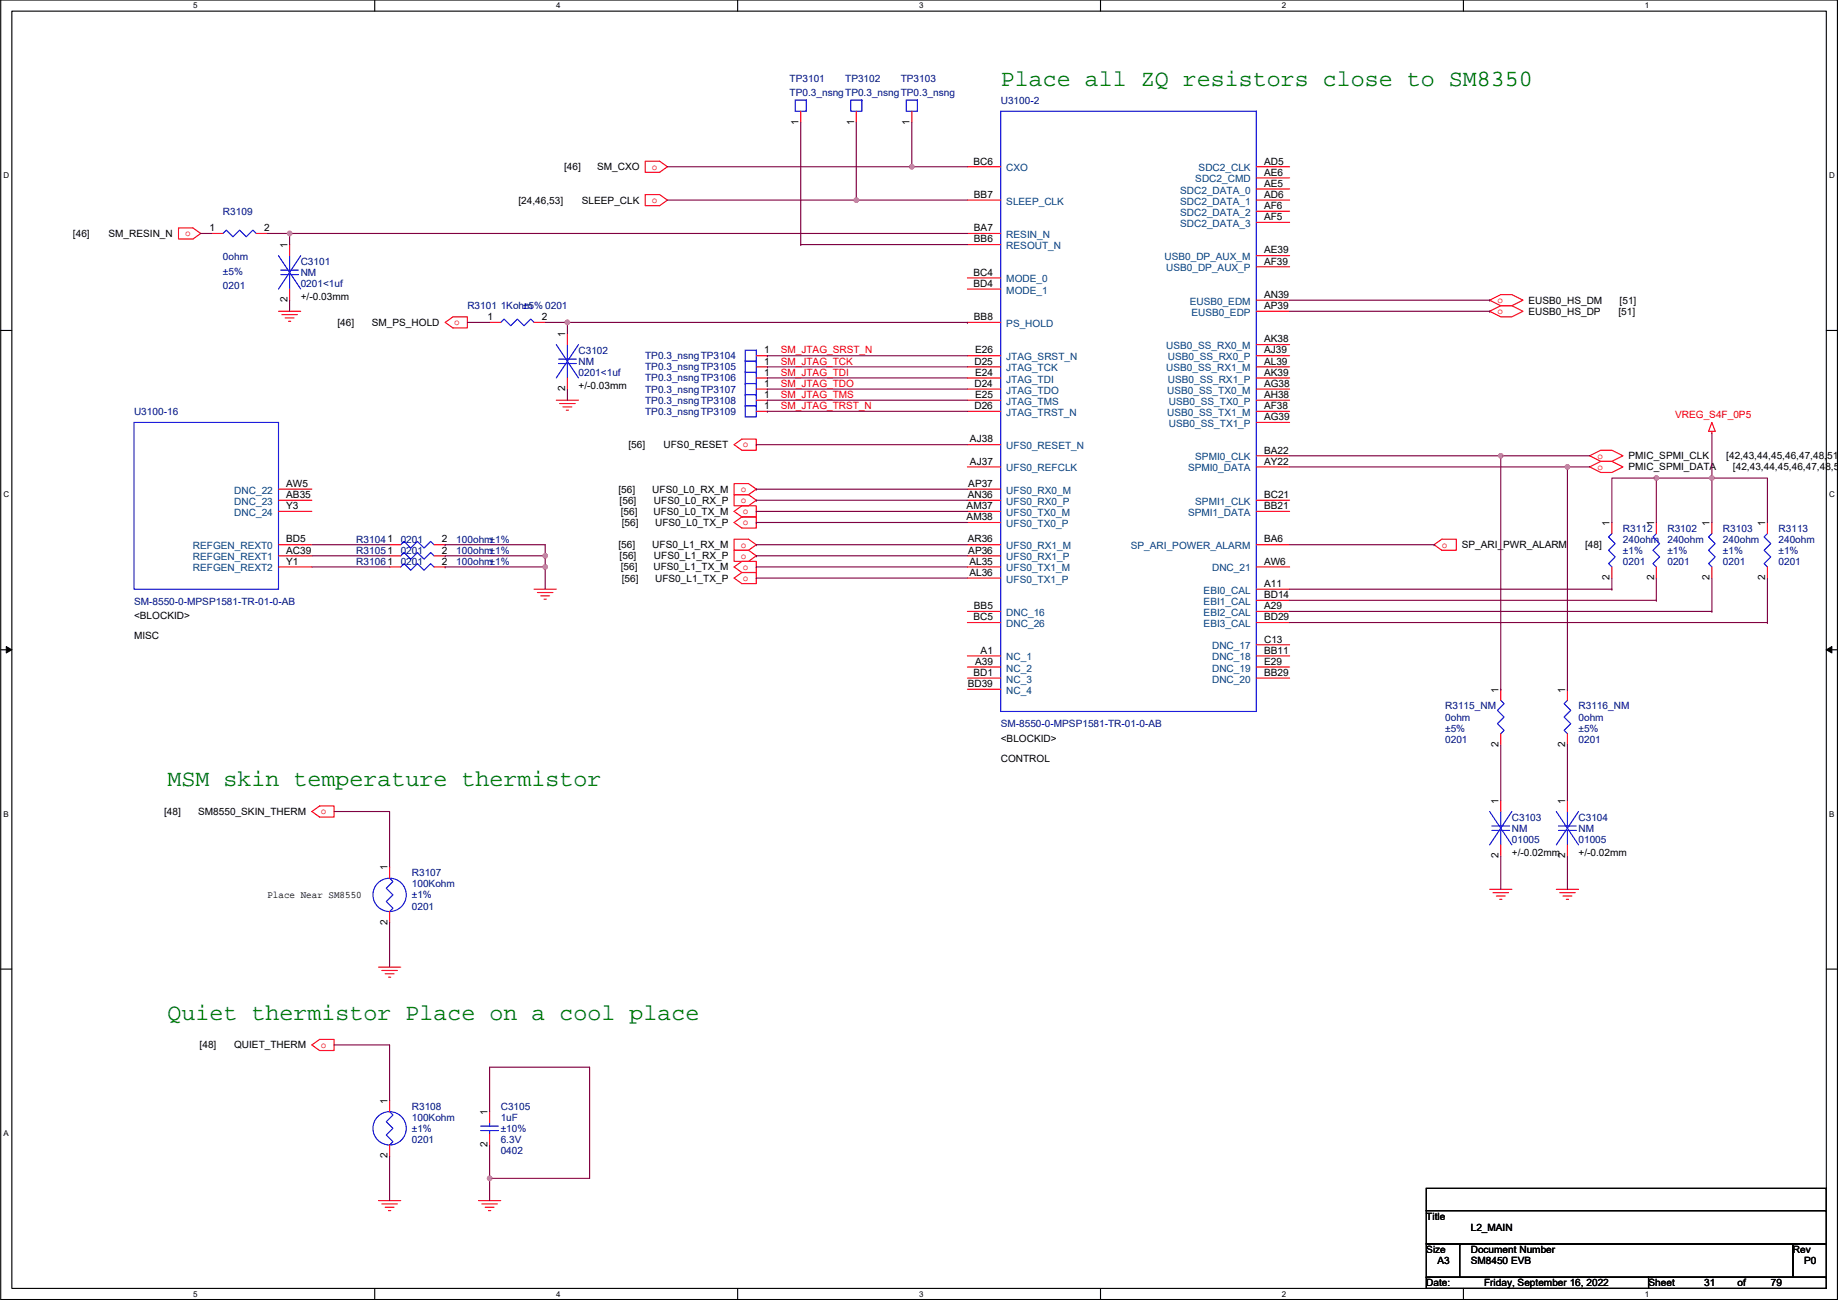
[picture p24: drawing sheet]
<svg xmlns="http://www.w3.org/2000/svg" width="420mm" height="297mm" viewBox="0 0 420 297" stroke-linecap="round" stroke-linejoin="round" font-family="sans-serif">
<defs><g id="words">
<g font-size="5.3" fill="#008000">
<text x="228.8" y="19.7">Place all ZQ resistors close to SM8350</text>
<text x="38.3" y="179.7">MSM skin temperature thermistor</text>
<text x="38.3" y="233">Quiet thermistor Place on a cool place</text>
</g>
<g font-size="2.3" fill="#000080">
<text x="180.5" y="18.8">TP3101</text>
<text x="180.5" y="21.9">TP0.3_nsngTP0.3_nsngTP0.3_nsng</text>
<text x="193.2" y="18.8">TP3102</text>
<text x="205.9" y="18.8">TP3103</text>
<text x="228.8" y="23.7">U3100-2</text>
<text x="51" y="49.1">R3109</text>
<text x="51" y="59.5">0ohm</text>
<text x="51" y="62.8">±5%</text>
<text x="68.7" y="60.5">C3101</text>
<text x="68.7" y="63">NM</text>
<text x="68.7" y="65.6">0201&lt;1uf</text>
<text x="51" y="66.1">0201</text>
<text x="106.8" y="70.7">R3101 1Kohm</text>
<text x="119.5" y="70.7">±5% 0201</text>
<text x="132.2" y="80.8">C3102</text>
<text x="132.2" y="83.4">NM</text>
<text x="147.5" y="82.1">TP0.3_nsngTP3104</text>
<text x="132.2" y="85.9">0201&lt;1uf</text>
<text x="147.5" y="84.6">TP0.3_nsngTP3105</text>
<text x="147.5" y="87.2">TP0.3_nsngTP3106</text>
<text x="147.5" y="89.7">TP0.3_nsngTP3107</text>
<text x="30.6" y="94.8">U3100-16</text>
<text x="147.5" y="92.2">TP0.3_nsngTP3108</text>
<text x="147.5" y="94.8">TP0.3_nsngTP3109</text>
<text x="81.4" y="124">R31041</text>
<text x="91.6" y="124">0201</text>
<text x="104.3" y="124">100ohm±1%</text>
<text x="371" y="121.5">R3112</text>
<text x="371" y="124">240ohm</text>
<text x="381.2" y="121.5">R3102</text>
<text x="381.2" y="124">240ohm</text>
<text x="393.9" y="121.5">R3103</text>
<text x="393.9" y="124">240ohm</text>
<text x="406.6" y="121.5">R3113</text>
<text x="406.6" y="124">240ohm</text>
<text x="81.4" y="126.5">R31051</text>
<text x="81.4" y="129.1">R31061</text>
<text x="91.6" y="126.5">0201</text>
<text x="91.6" y="129.1">0201</text>
<text x="104.3" y="126.5">100ohm±1%</text>
<text x="104.3" y="129.1">100ohm±1%</text>
<text x="371" y="126.5">±1%</text>
<text x="371" y="129.1">0201</text>
<text x="381.2" y="126.5">±1%</text>
<text x="381.2" y="129.1">0201</text>
<text x="393.9" y="126.5">±1%</text>
<text x="393.9" y="129.1">0201</text>
<text x="406.6" y="126.5">±1%</text>
<text x="406.6" y="129.1">0201</text>
<text x="30.6" y="138.2">SM-8550-0-MPSP1581-TR-01-0-AB</text>
<text x="228.8" y="166.2">SM-8550-0-MPSP1581-TR-01-0-AB</text>
<text x="330.4" y="162.1">R3115_NM</text>
<text x="330.4" y="164.6">0ohm</text>
<text x="330.4" y="167.2">±5%</text>
<text x="360.8" y="162.1">R3116_NM</text>
<text x="360.8" y="164.6">0ohm</text>
<text x="360.8" y="167.2">±5%</text>
<text x="330.4" y="169.7">0201</text>
<text x="360.8" y="169.7">0201</text>
<text x="345.6" y="187.5">C3103</text>
<text x="345.6" y="190">NM</text>
<text x="360.8" y="187.5">C3104</text>
<text x="360.8" y="190">NM</text>
<text x="345.6" y="192.6">01005</text>
<text x="360.8" y="192.6">01005</text>
<text x="94.1" y="200.2">R3107</text>
<text x="94.1" y="202.7">100Kohm</text>
<text x="94.1" y="205.3">±1%</text>
<text x="94.1" y="207.8">0201</text>
<text x="94.1" y="253.5">R3108</text>
<text x="94.1" y="256.1">100Kohm</text>
<text x="114.5" y="253.5">C3105</text>
<text x="114.5" y="256.1">1uF</text>
<text x="94.1" y="258.6">±1%</text>
<text x="94.1" y="261.2">0201</text>
<text x="114.5" y="263.7">0402</text>
<text x="114.5" y="261.2">6.3V</text>
<text x="114.5" y="258.6">±10%</text>
</g>
<g font-size="2.3">
<text x="182.5" y="28.5" transform="rotate(-90 182.5 28.5)">1</text>
<text x="195.2" y="28.5" transform="rotate(-90 195.2 28.5)">1</text>
<text x="207.9" y="28.5" transform="rotate(-90 207.9 28.5)">1</text>
<text x="128.9" y="38.9">[46]</text>
<text x="136.5" y="38.9">SM_CXO</text>
<text x="222.5" y="37.6">BC6</text>
<text x="289" y="37.6">AD5</text>
<text x="289" y="40.1">AE6</text>
<text x="118.5" y="46.5">[24,46,53]</text>
<text x="133" y="46.5">SLEEP_CLK</text>
<text x="222.6" y="45.2">BB7</text>
<text x="289" y="42.7">AE5</text>
<text x="289" y="45.2">AD6</text>
<text x="289" y="47.8">AF6</text>
<text x="47.9" y="52.8">1</text>
<text x="60.4" y="52.8">2</text>
<text x="222.6" y="52.8">BA7</text>
<text x="289" y="50.3">AF5</text>
<text x="16.7" y="54.1">[46]</text>
<text x="24.8" y="54.1">SM_RESIN_N</text>
<text x="65.7" y="56.6" transform="rotate(-90 65.7 56.6)">1</text>
<text x="222.6" y="55.4">BB6</text>
<text x="289" y="57.9">AE39</text>
<text x="222.5" y="63">BC4</text>
<text x="222.5" y="65.5">BD4</text>
<text x="289" y="60.5">AF39</text>
<text x="65.7" y="69.1" transform="rotate(-90 65.7 69.1)">2</text>
<text x="68.7" y="68.6">+/-0.03mm</text>
<text x="289" y="68.1">AN39</text>
<text x="289" y="70.6">AP39</text>
<text x="349.4" y="69.4">EUSB0_HS_DM</text>
<text x="349.4" y="71.9">EUSB0_HS_DP</text>
<text x="370" y="71.9">[51]</text>
<text x="370.2" y="69.4">[51]</text>
<text x="77.1" y="74.5">[46]</text>
<text x="85" y="74.5">SM_PS_HOLD</text>
<text x="111.4" y="73.2">1</text>
<text x="123.9" y="73.2">2</text>
<text x="129.2" y="77" transform="rotate(-90 129.2 77)">1</text>
<text x="222.6" y="73.2">BB8</text>
<text x="174.7" y="83.3">1</text>
<text x="174.7" y="80.8">1</text>
<text x="222.8" y="83.3">D25</text>
<text x="222.9" y="80.8">E26</text>
<text x="289" y="78.2">AK38</text>
<text x="289" y="80.8">AJ39</text>
<text x="289" y="83.3">AL39</text>
<text x="129.2" y="89.4" transform="rotate(-90 129.2 89.4)">2</text>
<text x="132.2" y="88.9">+/-0.03mm</text>
<text x="174.7" y="85.9">1</text>
<text x="174.7" y="88.4">1</text>
<text x="222.8" y="88.4">D24</text>
<text x="222.9" y="85.9">E24</text>
<text x="289" y="85.9">AK39</text>
<text x="289" y="88.4">AG38</text>
<text x="174.7" y="90.9">1</text>
<text x="174.7" y="93.5">1</text>
<text x="222.8" y="93.5">D26</text>
<text x="222.9" y="90.9">E25</text>
<text x="289" y="90.9">AH38</text>
<text x="289" y="93.5">AF38</text>
<text x="221.7" y="101.1">AJ38</text>
<text x="289" y="96">AG39</text>
<text x="143.7" y="102.4">[56]</text>
<text x="151.7" y="102.4">UFS0_RESET</text>
<text x="221.7" y="106.2">AJ37</text>
<text x="289" y="103.6">BA22</text>
<text x="289" y="106.2">AY22</text>
<text x="372.3" y="107.5">PMIC_SPMI_DATA</text>
<text x="372.3" y="104.9">PMIC_SPMI_CLK</text>
<text x="394.6" y="104.9">[42,43,44,45,46,47,48,51</text>
<text x="396.2" y="107.5">[42,43,44,45,46,47,48,5</text>
<text x="65.4" y="111.3">AW5</text>
<text x="65.4" y="113.8">AB35</text>
<text x="141.4" y="112.6">[56]</text>
<text x="149.1" y="112.6">UFS0_L0_RX_M</text>
<text x="221.2" y="113.8">AN36</text>
<text x="221.3" y="111.3">AP37</text>
<text x="289" y="113.8">BC21</text>
<text x="65.4" y="116.3">Y3</text>
<text x="141.6" y="115.1">[56]</text>
<text x="141.9" y="117.6">[56]</text>
<text x="149.4" y="117.6">UFS0_L0_TX_M</text>
<text x="149.5" y="115.1">UFS0_L0_RX_P</text>
<text x="221" y="116.3">AM37</text>
<text x="221" y="118.9">AM38</text>
<text x="289" y="116.3">BB21</text>
<text x="65.4" y="124">BD5</text>
<text x="101" y="124">2</text>
<text x="141.4" y="125.3">[56]</text>
<text x="142.2" y="120.2">[56]</text>
<text x="149.1" y="125.3">UFS0_L1_RX_M</text>
<text x="149.8" y="120.2">UFS0_L0_TX_P</text>
<text x="221.2" y="124">AR36</text>
<text x="289" y="124">BA6</text>
<text x="334.2" y="125.3">SP_ARI_PWR_ALARM</text>
<text x="362.4" y="125.3">[48]</text>
<text x="367.9" y="120.1" transform="rotate(-90 367.9 120.1)">1</text>
<text x="378.1" y="120.1" transform="rotate(-90 378.1 120.1)">1</text>
<text x="390.8" y="120.1" transform="rotate(-90 390.8 120.1)">1</text>
<text x="403.5" y="120.1" transform="rotate(-90 403.5 120.1)">1</text>
<text x="65.4" y="126.5">AC39</text>
<text x="65.4" y="129">Y1</text>
<text x="101" y="126.5">2</text>
<text x="101" y="129">2</text>
<text x="141.6" y="127.8">[56]</text>
<text x="141.9" y="130.3">[56]</text>
<text x="149.4" y="130.3">UFS0_L1_TX_M</text>
<text x="149.5" y="127.8">UFS0_L1_RX_P</text>
<text x="221.3" y="126.5">AP36</text>
<text x="221.6" y="129">AL35</text>
<text x="221.6" y="131.6">AL36</text>
<text x="289" y="129">AW6</text>
<text x="142.2" y="132.9">[56]</text>
<text x="149.8" y="132.9">UFS0_L1_TX_P</text>
<text x="289" y="134.1">A11</text>
<text x="289" y="136.7">BD14</text>
<text x="367.9" y="132.6" transform="rotate(-90 367.9 132.6)">2</text>
<text x="378.1" y="132.6" transform="rotate(-90 378.1 132.6)">2</text>
<text x="390.8" y="132.6" transform="rotate(-90 390.8 132.6)">2</text>
<text x="403.5" y="132.6" transform="rotate(-90 403.5 132.6)">2</text>
<text x="30.6" y="141.5">&lt;BLOCKID&gt;</text>
<text x="222.5" y="141.7">BC5</text>
<text x="222.6" y="139.2">BB5</text>
<text x="289" y="139.2">A29</text>
<text x="289" y="141.7">BD29</text>
<text x="30.6" y="146.1">MISC</text>
<text x="224.2" y="149.4">A1</text>
<text x="289" y="149.4">BB11</text>
<text x="289" y="146.8">C13</text>
<text x="222.5" y="154.4">BD1</text>
<text x="222.9" y="151.9">A39</text>
<text x="289" y="151.9">E29</text>
<text x="289" y="154.4">BB29</text>
<text x="221.2" y="157">BD39</text>
<text x="342.6" y="158.2" transform="rotate(-90 342.6 158.2)">1</text>
<text x="357.8" y="158.2" transform="rotate(-90 357.8 158.2)">1</text>
<text x="228.8" y="169.5">&lt;BLOCKID&gt;</text>
<text x="342.6" y="170.7" transform="rotate(-90 342.6 170.7)">2</text>
<text x="357.8" y="170.7" transform="rotate(-90 357.8 170.7)">2</text>
<text x="228.8" y="174">CONTROL</text>
<text x="342.6" y="183.6" transform="rotate(-90 342.6 183.6)">1</text>
<text x="357.8" y="183.6" transform="rotate(-90 357.8 183.6)">1</text>
<text x="37.5" y="186.2">[48]</text>
<text x="45.3" y="186.2">SM8550_SKIN_THERM</text>
<text x="342.6" y="196.1" transform="rotate(-90 342.6 196.1)">2</text>
<text x="345.6" y="195.6">+/-0.02mm</text>
<text x="357.8" y="196.1" transform="rotate(-90 357.8 196.1)">2</text>
<text x="360.8" y="195.6">+/-0.02mm</text>
<text x="88.6" y="198.9" transform="rotate(-90 88.6 198.9)">1</text>
<text x="61.1" y="205.1">Place Near SM8550</text>
<text x="88.6" y="211.3" transform="rotate(-90 88.6 211.3)">2</text>
<text x="45.6" y="239.6">[48]</text>
<text x="53.5" y="239.6">QUIET_THERM</text>
<text x="88.6" y="252.2" transform="rotate(-90 88.6 252.2)">1</text>
<text x="111.4" y="254.8" transform="rotate(-90 111.4 254.8)">1</text>
<text x="111.4" y="262.1" transform="rotate(-90 111.4 262.1)">2</text>
<text x="88.6" y="264.7" transform="rotate(-90 88.6 264.7)">2</text>
<text x="326" y="278.7">Title</text>
<text x="336.2" y="281.2">L2_MAIN</text>
<text x="326" y="286.3">Size</text>
<text x="336.2" y="286.3">Document Number</text>
<text x="409.9" y="286.3">Rev</text>
<text x="326" y="293.9">Date:</text>
<text x="328.6" y="288.8">A3</text>
<text x="336.2" y="288.8">SM8450 EVB</text>
<text x="339.3" y="293.9">Friday, September 16, 2022</text>
<text x="376.8" y="293.9">Sheet</text>
<text x="389.5" y="293.9">31</text>
<text x="397.2" y="293.9">of</text>
<text x="404.8" y="293.9">79</text>
<text x="412.4" y="288.8">P0</text>
</g>
<g font-size="2.3" fill="#f00">
<text x="149" y="38.7">o</text>
<text x="149" y="46.4">o</text>
<text x="42.3" y="54">o</text>
<text x="342.3" y="69.2">o</text>
<text x="342.3" y="71.8">o</text>
<text x="103.8" y="74.3">o</text>
<text x="178.5" y="80.7">SM_JTAG_SRST_N</text>
<text x="178.5" y="83.3">SM_JTAG_TCK</text>
<text x="178.5" y="85.8">SM_JTAG_TDI</text>
<text x="178.5" y="88.4">SM_JTAG_TDO</text>
<text x="178.5" y="90.9">SM_JTAG_TMS</text>
<text x="178.5" y="93.4">SM_JTAG_TRST_N</text>
<text x="382.9" y="95.5">VREG_S4F_0P5</text>
<text x="169.8" y="102.2">o</text>
<text x="365.2" y="107.3">o</text>
<text x="365.2" y="104.8">o</text>
<text x="169.3" y="112.4">o</text>
<text x="169.3" y="114.9">o</text>
<text x="169.8" y="117.5">o</text>
<text x="169.3" y="125.1">o</text>
<text x="169.8" y="120">o</text>
<text x="329.6" y="125.1">o</text>
<text x="169.3" y="127.6">o</text>
<text x="169.8" y="130.2">o</text>
<text x="169.8" y="132.7">o</text>
<text x="73.3" y="186.1">o</text>
<text x="73.3" y="239.4">o</text>
</g>
<g font-size="2.3" fill="#004080">
<text x="230" y="39.1">CXO</text>
<text x="273.2" y="41.7">SDC2_CMD</text>
<text x="274" y="39.1">SDC2_CLK</text>
<text x="230" y="46.8">SLEEP_CLK</text>
<text x="269.8" y="44.2">SDC2_DATA_0</text>
<text x="269.8" y="46.8">SDC2_DATA_1</text>
<text x="269.8" y="49.3">SDC2_DATA_2</text>
<text x="269.8" y="51.8">SDC2_DATA_3</text>
<text x="230" y="54.4">RESIN_N</text>
<text x="230" y="56.9">RESOUT_N</text>
<text x="266.2" y="59.5">USB0_DP_AUX_M</text>
<text x="230" y="64.5">MODE_0</text>
<text x="266.6" y="62">USB0_DP_AUX_P</text>
<text x="230" y="67.1">MODE_1</text>
<text x="272" y="69.6">EUSB0_EDM</text>
<text x="230" y="74.7">PS_HOLD</text>
<text x="272.3" y="72.2">EUSB0_EDP</text>
<text x="230" y="82.3">JTAG_SRST_N</text>
<text x="266.6" y="79.8">USB0_SS_RX0_M</text>
<text x="267" y="82.3">USB0_SS_RX0_P</text>
<text x="230" y="84.9">JTAG_TCK</text>
<text x="230" y="87.4">JTAG_TDI</text>
<text x="230" y="89.9">JTAG_TDO</text>
<text x="266.6" y="84.9">USB0_SS_RX1_M</text>
<text x="266.8" y="89.9">USB0_SS_TX0_M</text>
<text x="267" y="87.4">USB0_SS_RX1_P</text>
<text x="230" y="92.5">JTAG_TMS</text>
<text x="230" y="95">JTAG_TRST_N</text>
<text x="266.8" y="95">USB0_SS_TX1_M</text>
<text x="267.2" y="92.5">USB0_SS_TX0_P</text>
<text x="267.2" y="97.6">USB0_SS_TX1_P</text>
<text x="230" y="107.7">UFS0_REFCLK</text>
<text x="230" y="102.6">UFS0_RESET_N</text>
<text x="271.6" y="107.7">SPMI0_DATA</text>
<text x="273.2" y="105.2">SPMI0_CLK</text>
<text x="53.6" y="112.8">DNC_22</text>
<text x="230" y="112.8">UFS0_RX0_M</text>
<text x="53.6" y="115.3">DNC_23</text>
<text x="53.6" y="117.9">DNC_24</text>
<text x="230" y="115.3">UFS0_RX0_P</text>
<text x="230" y="117.9">UFS0_TX0_M</text>
<text x="271.6" y="117.9">SPMI1_DATA</text>
<text x="273.2" y="115.3">SPMI1_CLK</text>
<text x="44.1" y="125.5">REFGEN_REXT0</text>
<text x="230" y="125.5">UFS0_RX1_M</text>
<text x="230" y="120.4">UFS0_TX0_P</text>
<text x="258.5" y="125.5">SP_ARI_POWER_ALARM</text>
<text x="44.1" y="128">REFGEN_REXT1</text>
<text x="44.1" y="130.6">REFGEN_REXT2</text>
<text x="230" y="128">UFS0_RX1_P</text>
<text x="230" y="130.6">UFS0_TX1_M</text>
<text x="277.1" y="130.6">DNC_21</text>
<text x="230" y="133.1">UFS0_TX1_P</text>
<text x="275.2" y="135.7">EBI0_CAL</text>
<text x="230" y="140.7">DNC_16</text>
<text x="230" y="143.3">DNC_26</text>
<text x="275.2" y="138.2">EBI1_CAL</text>
<text x="275.2" y="140.7">EBI2_CAL</text>
<text x="275.2" y="143.3">EBI3_CAL</text>
<text x="277.1" y="148.4">DNC_17</text>
<text x="230" y="150.9">NC_1</text>
<text x="230" y="153.4">NC_2</text>
<text x="230" y="156">NC_3</text>
<text x="277.1" y="150.9">DNC_18</text>
<text x="277.1" y="153.4">DNC_19</text>
<text x="277.1" y="156">DNC_20</text>
<text x="230" y="158.5">NC_4</text>
</g>
<g font-size="1.8">
<text x="44.2" y="1.9">5</text>
<text x="127.1" y="1.9">4</text>
<text x="210.1" y="1.9">3</text>
<text x="293.1" y="1.9">2</text>
<text x="376" y="1.9">1</text>
<text x=".8" y="40.7">D</text>
<text x="418.1" y="40.7">D</text>
<text x=".8" y="113.6">C</text>
<text x="418.1" y="113.6">C</text>
<text x=".8" y="186.6">B</text>
<text x="418.1" y="186.6">B</text>
<text x=".8" y="259.6">A</text>
<text x="44.2" y="296.3">5</text>
<text x="127.1" y="296.3">4</text>
<text x="210.1" y="296.3">3</text>
<text x="293.1" y="296.3">2</text>
<text x="376" y="296.3">1</text>
</g>
</g></defs>
<path d="M.2 0h419.8v296.9h-419.8zM2.7 2.5h414.8v291.9h-414.8z" fill="none" stroke="#000" stroke-width=".25"/>
<g fill="#fff">
<path d="M44.2 .3h1v2h-1z"/>
<path d="M44.2 294.6h1v2.1h-1z"/>
</g>
<path d="M85.7 0v2.5M85.7 294.4v2.5" fill="none" stroke="#000" stroke-width=".25"/>
<g fill="#fff">
<path d="M127.1 .3h1v2h-1z"/>
<path d="M127.1 294.6h1v2.1h-1z"/>
</g>
<path d="M168.6 0v2.5M168.6 294.4v2.5" fill="none" stroke="#000" stroke-width=".25"/>
<g fill="#fff">
<path d="M210.1 .3h1v2h-1z"/>
<path d="M210.1 294.6h1v2.1h-1z"/>
</g>
<path d="M251.6 0v2.5M251.6 294.4v2.5" fill="none" stroke="#000" stroke-width=".25"/>
<g fill="#fff">
<path d="M293.1 .3h1v2h-1z"/>
<path d="M293.1 294.6h1v2.1h-1z"/>
</g>
<path d="M334.5 0v2.5M334.5 294.4v2.5" fill="none" stroke="#000" stroke-width=".25"/>
<g fill="#fff">
<path d="M376 .3h1v2h-1z"/>
<path d="M376 294.6h1v2.1h-1z"/>
<path d="M.8 39h1.3v2.1h-1.3z"/>
<path d="M418.1 39h1.3v2.1h-1.3z"/>
<path d="M.8 112h1.3v2h-1.3z"/>
<path d="M418.1 112h1.3v2h-1.3z"/>
</g>
<path d="M.2 75.5h2.5M417.5 75.5h2.5" fill="none" stroke="#000" stroke-width=".25"/>
<g fill="#fff">
<path d="M.8 184.9h1.2v2.1h-1.2z"/>
<path d="M418.1 184.9h1.2v2.1h-1.2z"/>
</g>
<path d="M.2 148.5h2.5M417.5 148.5h2.5" fill="none" stroke="#000" stroke-width=".25"/>
<path d="M1.4 147.7l1.3 .8-1.3 .7zM417.5 148.5l1.3-.8v1.5z" fill="#000" stroke="#000" stroke-width=".23"/>
<path d="M.8 257.9h1.2v2h-1.2z" fill="#fff"/>
<g fill="none" stroke="#000" stroke-width=".25">
<path d="M.2 221.4h2.5M417.5 221.4h2.5M326 271.5h91.5v5.1h-91.5zM326 276.6h91.5v7.6h-91.5zM417.5 271.5h.1M417.5 276.6h.1M326 284.2h7.7v7.7h-7.7zM326 291.9h50.8v2.5h-50.8zM333.7 284.2h.1M333.7 284.2h76.2v7.7h-76.2zM376.8 291.9h.1M376.8 291.9h40.7v2.5h-40.7z"/>
<path d="M409.9 284.2h.1M409.9 284.2h7.6v7.7h-7.6zM417.5 284.2h.1M417.5 291.9h.1"/>
</g>
<g fill="none" stroke="#f00" stroke-width=".25">
<path d="M147.5 36.8h3.3l1.8 1.3-1.8 1.3h-3.3zM183 25.4v2.5M195.7 25.4v2.5M208.4 25.4v2.5M221.1 38.1h7.7M287.2 38.1h7.6M40.8 52.1h3.3l1.8 1.2-1.8 1.3h-3.3zM48.4 53.3h2.6M58.6 53.3h2.5M66.2 55.9v2.5M147.5 44.5h3.3l1.8 1.2-1.8 1.3h-3.3zM221.1 53.3h7.7"/>
<path d="M221.1 55.9h7.7M221.1 45.7h7.7M287.2 40.6h7.6M287.2 43.2h7.6M287.2 45.7h7.6M287.2 48.3h7.6M287.2 50.8h7.6M287.2 58.4h7.6M63.7 71.1h5M64.4 71.9h3.6M65.2 72.7h2M66 73.4h.5"/>
<path d="M66.2 66v2.6M101.8 73.7l1.7-1.3h3.3v2.5h-3.3zM111.9 73.7h2.6M122.1 73.7h2.5M129.7 76.2v2.5M221.1 63.5h7.7M221.1 66h7.7M221.1 73.7h7.7M287.2 68.6h7.6M287.2 71.1h7.6M287.2 61h7.6M287.2 78.7h7.6"/>
<path d="M340.5 68.6l2.6-1.3h2.5l2.5 1.3-2.5 1.3h-2.5zM340.5 71.1l2.6-1.2h2.5l2.5 1.2-2.5 1.3h-2.5zM127.2 91.4h5M127.9 92.2h3.6M128.7 93h2M129.5 93.7h.5M129.7 86.4v2.5M172.9 83.8h2.5M172.9 91.4h2.5M172.9 86.4h2.5M172.9 81.3h2.5M172.9 88.9h2.5"/>
<path d="M172.9 94h2.5M221.1 81.3h7.7M221.1 83.8h7.7M221.1 86.4h7.7M221.1 88.9h7.7M221.1 91.4h7.7M221.1 94h7.7M287.2 96.5h7.6M287.2 81.3h7.6M287.2 83.8h7.6M287.2 86.4h7.6M287.2 88.9h7.6"/>
<path d="M287.2 91.4h7.6M287.2 94h7.6M391.3 98.6v.5M391.3 96.5l.8 2.1h-1.5zM63.7 111.8h7.6M63.7 114.3h7.6M63.7 116.8h7.6M167.8 116.8l1.8-1.2h3.3v2.5h-3.3zM167.8 119.4l1.8-1.3h3.3v2.6h-3.3zM167.8 101.6l1.8-1.3h3.3v2.6h-3.3zM167.8 110.5h3.3l1.8 1.3-1.8 1.2h-3.3zM167.8 113h3.3l1.8 1.3-1.8 1.3h-3.3z"/>
<path d="M221.1 106.7h7.7M221.1 101.6h7.7M221.1 111.8h7.7M221.1 114.3h7.7M221.1 116.8h7.7M221.1 119.4h7.7M287.2 104.1h7.6M287.2 106.7h7.6M287.2 114.3h7.6M287.2 116.8h7.6M363.4 106.7l2.5-1.3h2.6l2.5 1.3-2.5 1.3h-2.6zM363.4 104.1l2.5-1.2h2.6l2.5 1.2-2.5 1.3h-2.6z"/>
<path d="M368.5 119.4v2.5M378.6 119.4v2.5M391.3 119.4v2.5M404 119.4v2.5M63.7 124.5h7.6M63.7 127h7.6M63.7 129.5h7.6M89.1 127h2.5M89.1 124.5h2.5M89.1 129.5h2.5M99.2 127h2.6M99.2 124.5h2.6"/>
<path d="M99.2 129.5h2.6M122.1 134.6h5.1M122.8 135.4h3.6M123.6 136.2h2M124.4 136.9h.5M167.8 129.5l1.8-1.2h3.3v2.5h-3.3zM167.8 132.1l1.8-1.3h3.3v2.6h-3.3zM167.8 123.2h3.3l1.8 1.3-1.8 1.2h-3.3zM167.8 125.7h3.3l1.8 1.3-1.8 1.3h-3.3zM221.1 139.7h7.7M221.1 124.5h7.7M221.1 127h7.7"/>
<path d="M221.1 129.5h7.7M221.1 132.1h7.7M287.2 129.5h7.6M287.2 134.6h7.6M287.2 137.2h7.6M287.2 139.7h7.6M287.2 124.5h7.6M327.8 124.5l1.8-1.3h3.3v2.5h-3.3zM368.5 129.5v2.6M378.6 129.5v2.6M391.3 129.5v2.6M404 129.5v2.6"/>
<path d="M221.1 142.2h7.7M221.1 149.9h7.7M221.1 152.4h7.7M221.1 154.9h7.7M221.1 157.5h7.7M287.2 149.9h7.6M287.2 152.4h7.6M287.2 154.9h7.6M287.2 142.2h7.6M287.2 147.3h7.6M343.1 157.5v2.5M358.3 157.5v2.5"/>
<path d="M343.1 167.6v2.6M358.3 167.6v2.6M71.3 185.4l1.8-1.2h3.3v2.5h-3.3zM89.1 198.1v2.6M343.1 182.9v2.5M343.1 193v2.6M358.3 182.9v2.5M358.3 193v2.6M89.1 208.3v2.5M340.5 203.2h5.1M341.3 204h3.5M342 204.7h2.1"/>
<path d="M342.8 205.5h.5M355.8 203.2h5M356.5 204h3.6M357.3 204.7h2M358.1 205.5h.5M71.3 238.8l1.8-1.3h3.3v2.5h-3.3zM86.5 221h5.1M87.3 221.7h3.5M88 222.5h2.1M88.8 223.3h.5M89.1 251.5v2.5M111.9 254v2.5"/>
<path d="M111.9 259.1v2.5M86.5 274.3h5.1M87.3 275.1h3.5M88 275.9h2.1M88.8 276.6h.5M89.1 261.6v2.6M109.4 274.3h5.1M110.1 275.1h3.6M110.9 275.9h2M111.7 276.6h.5"/>
</g>
<g fill="none" stroke="#00f" stroke-width=".25">
<path d="M181.8 22.9h2.5v2.5h-2.5zM184.3 22.9h.1M194.5 22.9h2.5v2.5h-2.5zM197 22.9h.1M207.2 22.9h2.5v2.5h-2.5zM209.7 22.9h.1M228.8 25.4h58.4v137.2h-58.4zM287.2 25.4h.1M51 53.3l.7-.7 1.6 1.5 1.5-1.5 1.5 1.5 1.5-1.5 .8 .7M63.7 58.4l5 7.6M66.2 58.4v3.3M68.7 58.4l-5 7.6"/>
<path d="M64.2 61.7h4M64.2 62.7h4M66.2 62.7v3.3M114.5 73.7l.7-.8 1.6 1.5 1.5-1.5 1.5 1.5 1.5-1.5 .8 .8M127.2 78.7l5 7.7M129.7 78.7v3.3M132.2 78.7l-5 7.7M30.6 96.5h33.1v38.1h-33.1zM63.7 96.5h.1M127.7 82h4M127.7 83.1h4M129.7 83.1v3.3"/>
<path d="M170.3 82.6h2.6v2.5h-2.6zM170.3 90.2h2.6v2.5h-2.6zM170.3 85.1h2.6v2.5h-2.6zM170.3 80h2.6v2.6h-2.6zM170.3 87.6h2.6v2.6h-2.6zM170.3 92.7h2.6v2.6h-2.6zM172.9 82.6h.1M172.9 90.2h.1M172.9 85.1h.1M172.9 80h.1M172.9 87.6h.1M172.9 92.7h.1"/>
<path d="M91.6 127l.8-.8 1.5 1.6 1.5-1.6 1.5 1.6 1.6-1.6 .7 .8M91.6 124.5l.8-.8 1.5 1.5 1.5-1.5 1.5 1.5 1.6-1.5 .7 .8M91.6 129.5l.8-.7 1.5 1.5 1.5-1.5 1.5 1.5 1.6-1.5 .7 .7M368.5 121.9l-.8 .8 1.5 1.5-1.5 1.5 1.5 1.6-1.5 1.5 .8 .7M378.6 121.9l-.7 .8 1.5 1.5-1.5 1.5 1.5 1.6-1.5 1.5 .7 .7M391.3 121.9l-.7 .8 1.5 1.5-1.5 1.5 1.5 1.6-1.5 1.5 .7 .7M404 121.9l-.7 .8 1.5 1.5-1.5 1.5 1.5 1.6-1.5 1.5 .7 .7M343.1 160l.7 .8-1.5 1.5 1.5 1.5-1.5 1.6 1.5 1.5-.7 .7M358.3 160l-.8 .8 1.6 1.5-1.6 1.5 1.6 1.6-1.6 1.5 .8 .7M340.5 185.4l5.1 7.6M341 188.7h4.1M341 189.7h4.1"/>
<path d="M343.1 185.4v3.3M343.1 189.7v3.3M345.6 185.4l-5.1 7.6M355.8 185.4l5 7.6M356.3 188.7h4M356.3 189.7h4M358.3 185.4v3.3M358.3 189.7v3.3M360.8 185.4l-5 7.6M89.1 200.7l.7 .7-1.5 1.6 1.5 1.5-1.5 1.5 1.5 1.5-.7 .8M89.1 254l.7 .8-1.5 1.5 1.5 1.5-1.5 1.5 1.5 1.6-.7 .7M109.9 257.3h4.1"/>
<path d="M109.9 258.3h4.1M111.9 256.5v.8M111.9 258.3v.8"/>
<circle cx="89.1" cy="204.5" r="3.8"/>
<circle cx="89.1" cy="257.8" r="3.8"/>
</g>
<g fill="none" stroke="#800040" stroke-width=".25">
<path d="M152.6 38.1h55.8M183 27.9v28M195.7 27.9v17.8M208.4 38.1h12.7M208.4 27.9v10.2M208.4 38.1h.1M45.9 53.3h2.5M61.1 53.3h5.1M66.2 53.3v2.6M66.2 53.3h.1M66.2 53.3h154.9M152.6 45.7h43.1"/>
<path d="M183 55.9h38.1M183 55.9h.1M195.7 45.7h.1M195.7 45.7h25.4M66.2 68.6v2.5M106.8 73.7h5.1M124.6 73.7h5.1M129.7 73.7v2.5M129.7 73.7h91.4M221.1 73.7h.1M294.8 68.6h45.7M294.8 71.1h45.7"/>
<path d="M340.5 68.6h.1M340.5 71.1h.1M129.7 88.9v2.5M175.4 81.3h.1M175.4 83.8h.1M175.4 86.4h.1M175.4 88.9h.1M175.4 91.4h.1M175.4 94h.1M175.4 81.3h45.7M175.4 83.8h45.7M175.4 86.4h45.7"/>
<path d="M175.4 88.9h45.7M175.4 91.4h45.7M175.4 94h45.7M391.3 99.1v10.1M172.9 111.8h48.2M172.9 114.3h48.2M172.9 116.8h48.2M172.9 119.4h48.2M172.9 101.6h48.2M172.9 111.8h.1M172.9 114.3h.1M172.9 116.8h.1"/>
<path d="M172.9 119.4h.1M172.9 101.6h.1M294.8 104.1h48.3M294.8 106.7h63.5M343.1 104.1h.1M343.1 104.1v53.4M343.1 104.1h20.3M358.3 106.7h.1M358.3 106.7v50.8M358.3 106.7h5.1M378.6 109.2h-10.1v10.2M378.6 109.2h12.7"/>
<path d="M378.6 109.2v10.2M391.3 109.2v10.2M391.3 109.2h12.7v10.2M71.3 124.5h17.8M71.3 127h17.8M71.3 129.5h17.8M101.8 124.5h22.8v2.5M101.8 127h22.8M101.8 129.5h22.8M101.8 124.5h.1M101.8 127h.1M101.8 129.5h.1"/>
<path d="M124.6 127v2.5M124.6 129.5v5.1M172.9 124.5h48.2M172.9 127h48.2M172.9 129.5h48.2M172.9 132.1h48.2M172.9 124.5h.1M172.9 127h.1M172.9 129.5h.1M172.9 132.1h.1M294.8 124.5h33M294.8 134.6h73.7"/>
<path d="M294.8 137.2h83.8M294.8 139.7h96.5M327.8 124.5h.1M368.5 134.6h.1M368.5 132.1v2.5M378.6 137.2h.1M378.6 132.1v5.1M391.3 139.7h.1M391.3 132.1v7.6M404 132.1v10.1M294.8 142.2h109.2M343.1 157.5h.1"/>
<path d="M358.3 157.5h.1M404 142.2h.1M343.1 170.2v12.7M358.3 170.2v12.7M76.4 185.4h12.7v12.7M343.1 195.6v7.6M358.3 195.6v7.6M89.1 210.8v10.2M76.4 238.8h12.7v12.7M111.9 254v-10.2h22.9v25.4h-22.9M89.1 264.2v10.1M111.9 261.6v7.6"/>
<path d="M111.9 269.2v5.1"/>
</g>
<g fill="#f0f" stroke="#f0f" stroke-width=".25">
<circle cx="195.7" cy="45.7" r=".51"/>
<circle cx="378.6" cy="109.2" r=".51"/>
<circle cx="391.3" cy="109.2" r=".51"/>
<circle cx="208.4" cy="38.1" r=".51"/>
<circle cx="66.2" cy="53.3" r=".51"/>
<circle cx="343.1" cy="104.1" r=".51"/>
<circle cx="358.3" cy="106.7" r=".51"/>
<circle cx="129.7" cy="73.7" r=".51"/>
<circle cx="124.6" cy="127" r=".51"/>
<circle cx="124.6" cy="129.5" r=".51"/>
<circle cx="111.9" cy="269.2" r=".51"/>
</g>
<use href="#words"/>
</svg>
